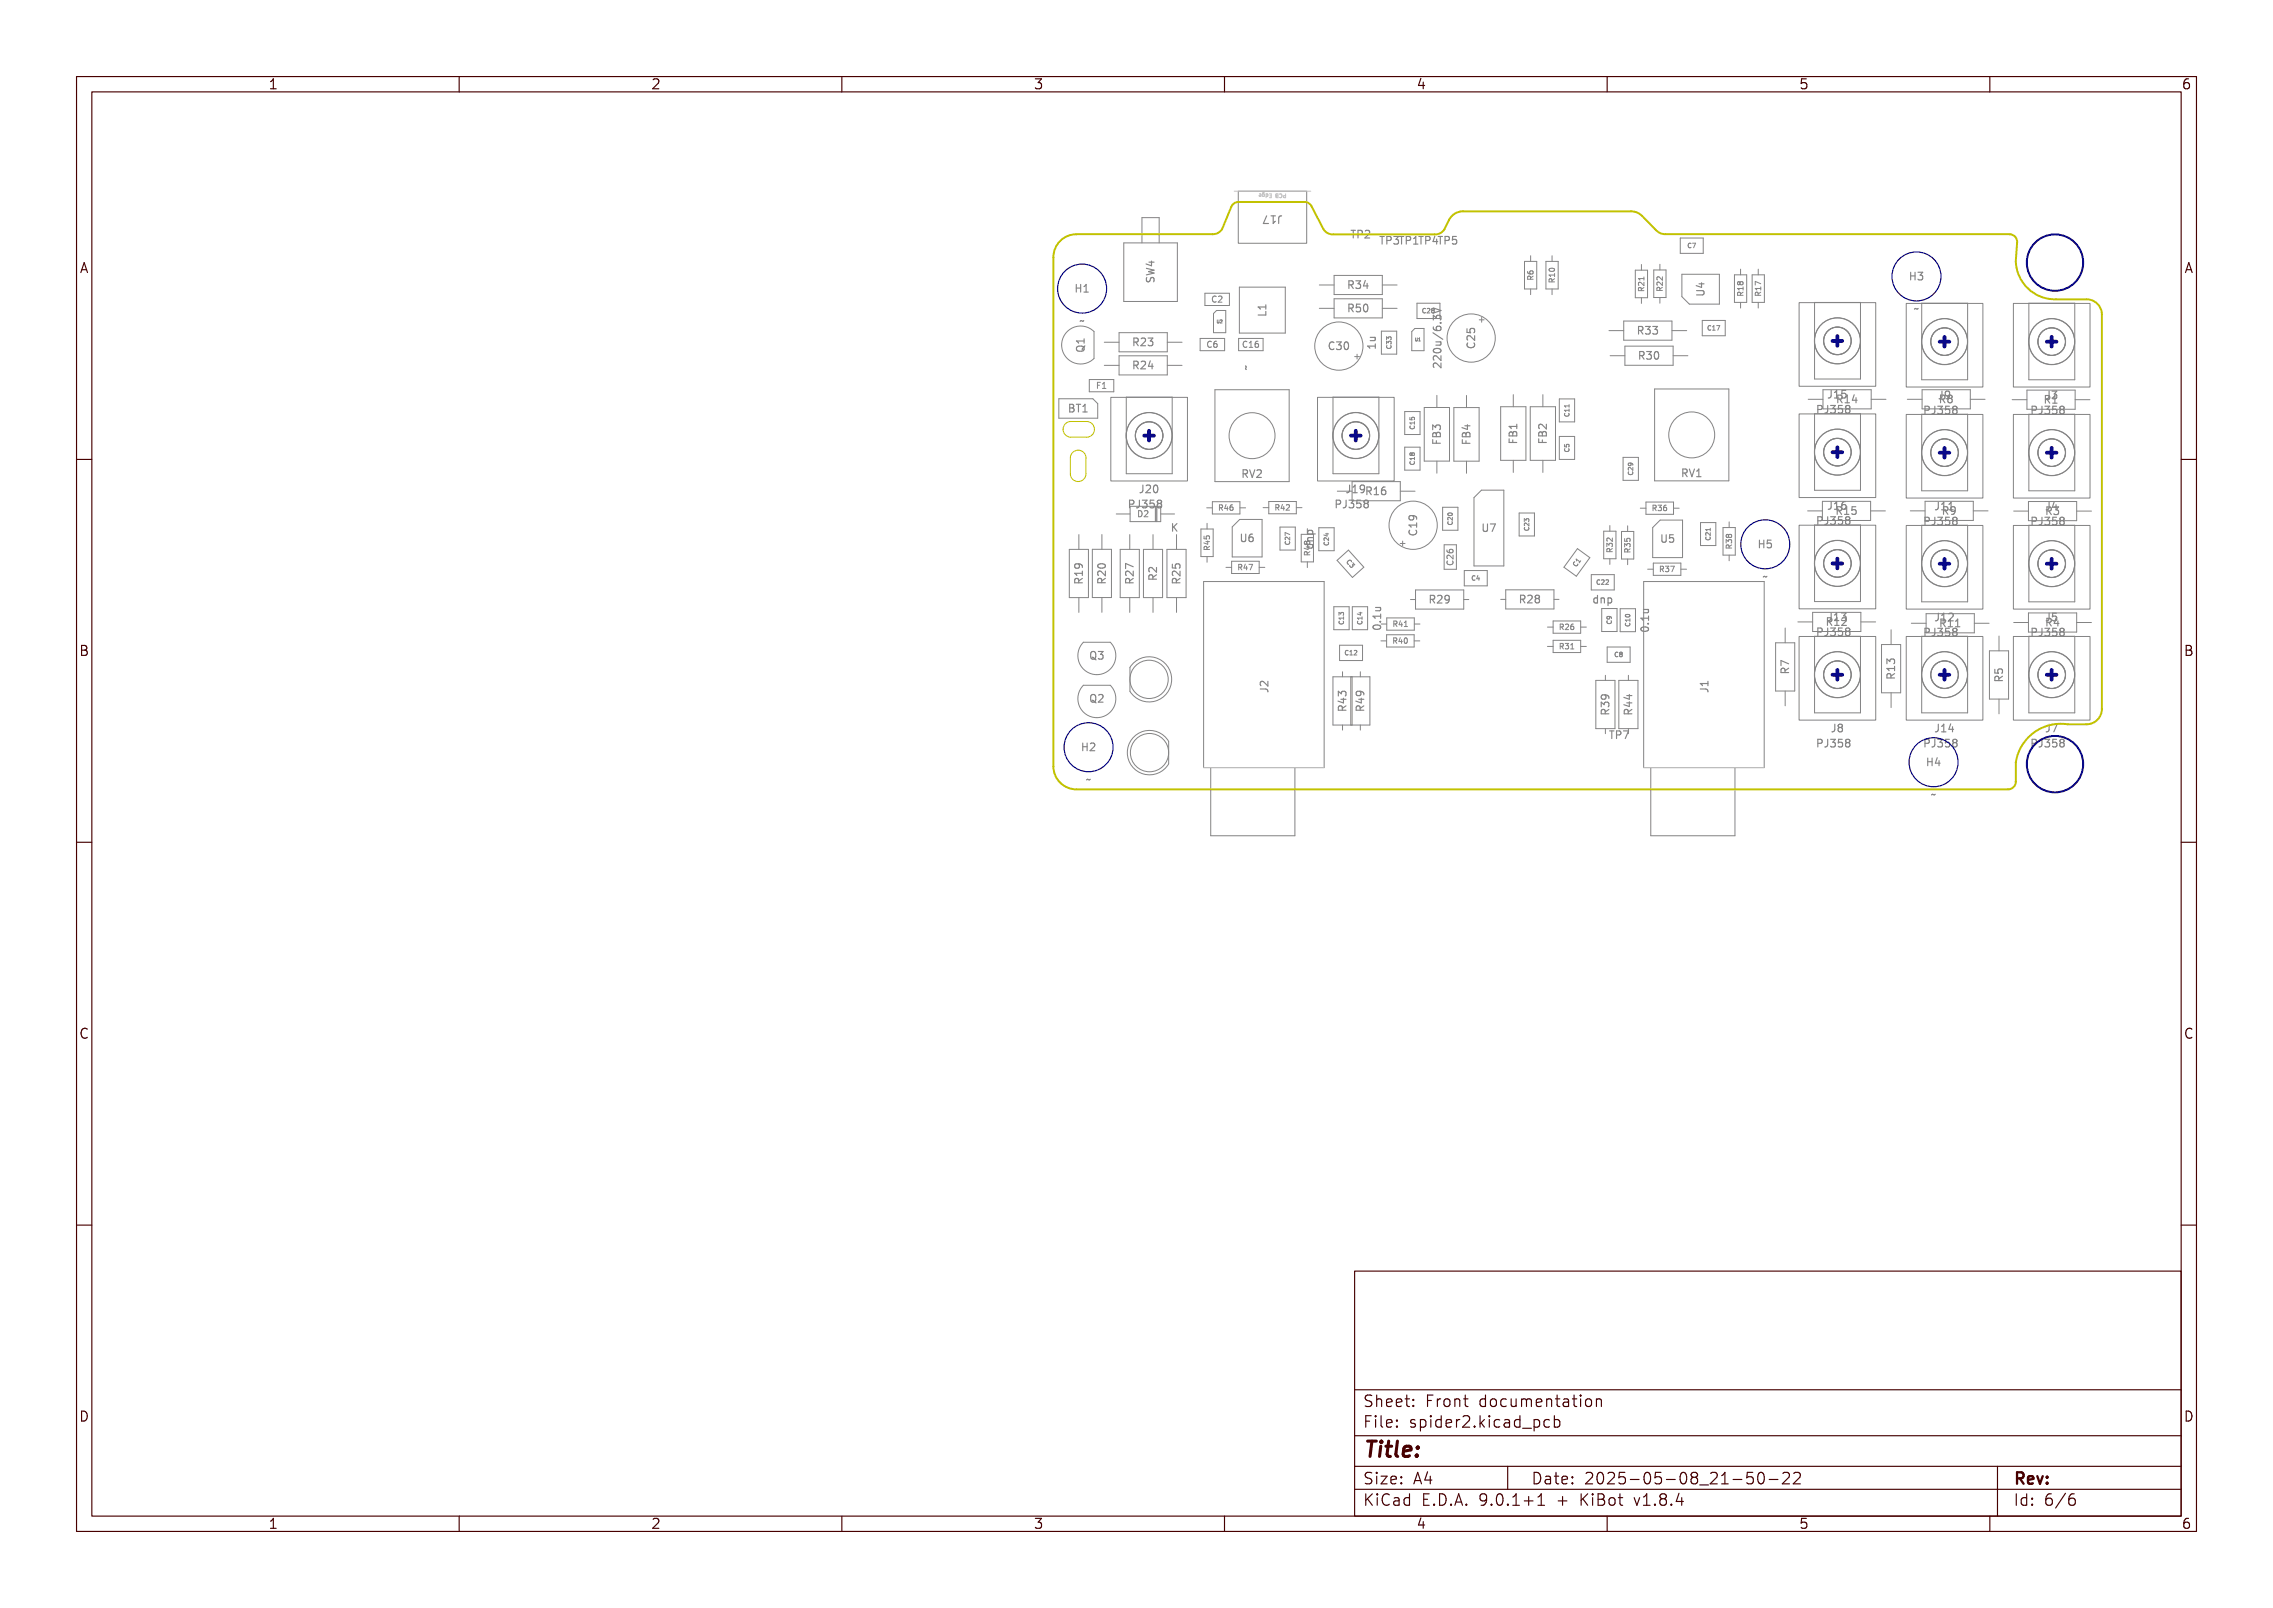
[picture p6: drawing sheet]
<svg xmlns="http://www.w3.org/2000/svg" width="297mm" height="210mm" viewBox="0 0 297 210" stroke-linecap="round" stroke-linejoin="round" font-family="sans-serif">
<defs><g id="words">
<text font-size="2.7" fill="#fff" x="178" y="190.3">Title:</text>
<g font-size="2" fill="#fff">
<text x="178" y="183.8">Sheet: Front documentation</text>
<text x="178" y="186.5">File: spider2.kicad_pcb</text>
<text x="178" y="193.9">Size: A4</text>
<text x="178" y="196.7">KiCad E.D.A. 9.0.1+1 + KiBot v1.8.4</text>
<text x="200" y="193.9">Date: 2025-05-08_21-50-22</text>
<text x="263" y="196.7">Id: 6/6</text>
<text x="263" y="193.9">Rev:</text>
</g>
<g font-size="1.7" fill="#fff">
<text x="35" y="11.6">1</text>
<text x="85" y="11.6">2</text>
<text x="135" y="11.6">3</text>
<text x="185" y="11.6">4</text>
<text x="235" y="11.6">5</text>
<text x="285" y="11.6">6</text>
<text x="10.5" y="35.6">A</text>
<text x="285.5" y="35.6">A</text>
<text x="10.5" y="85.6">B</text>
<text x="285.5" y="85.6">B</text>
<text x="10.5" y="135.7">C</text>
<text x="285.5" y="135.7">C</text>
<text x="10.5" y="185.6">D</text>
<text x="285.5" y="185.6">D</text>
<text x="35" y="199.7">1</text>
<text x="85" y="199.7">2</text>
<text x="135" y="199.7">3</text>
<text x="185" y="199.7">4</text>
<text x="235" y="199.7">5</text>
<text x="285" y="199.7">6</text>
</g>
<g font-size="1.3" fill="#fff">
<text x="167.5" y="28.1" transform="rotate(180 167.5 28.1)">J17</text>
<text x="176.6" y="31.1">TP2</text>
<text x="180.4" y="31.9">TP3TP1TP4TP5</text>
<text x="140.6" y="38.2">H1</text>
<text x="150.8" y="36.7" transform="rotate(-90 150.8 36.7)">SW4</text>
<text x="165.4" y="41.3" transform="rotate(-90 165.4 41.3)">L1</text>
<text x="176.3" y="40.8">R50</text>
<text x="176.3" y="37.7">R34</text>
<text x="222.7" y="38.6" transform="rotate(-90 222.7 38.6)">U4</text>
<text x="249.6" y="36.6">H3</text>
<text x="250" y="40.8">~</text>
<text x="141" y="42.4">~</text>
<text x="141.7" y="45.9" transform="rotate(-90 141.7 45.9)">Q1</text>
<text x="148.2" y="45.2">R23</text>
<text x="173.7" y="45.7">C30</text>
<text x="179.8" y="45.6" transform="rotate(-90 179.8 45.6)">1u</text>
<text x="188.3" y="47.8" transform="rotate(-90 188.3 47.8)">220u/6.3V</text>
<text x="192.7" y="45.4" transform="rotate(-90 192.7 45.4)">C25</text>
<text x="214.1" y="43.7">R33</text>
<text x="214.3" y="47">R30</text>
<text x="139.7" y="53.8">BT1</text>
<text x="148.2" y="48.2">R24</text>
<text x="163.3" y="48.4" transform="rotate(-90 163.3 48.4)">~</text>
<text x="238.9" y="52">J15</text>
<text x="240.1" y="52.6">R14</text>
<text x="253.3" y="52.1">J9</text>
<text x="253.5" y="52.6">R8</text>
<text x="267.2" y="52.7">R1</text>
<text x="267.3" y="52.1">J3</text>
<text x="188.2" y="57.9" transform="rotate(-90 188.2 57.9)">FB3</text>
<text x="192.1" y="57.9" transform="rotate(-90 192.1 57.9)">FB4</text>
<text x="198.2" y="57.8" transform="rotate(-90 198.2 57.8)">FB1</text>
<text x="202.1" y="57.8" transform="rotate(-90 202.1 57.8)">FB2</text>
<text x="237.6" y="54">PJ358</text>
<text x="251.6" y="54.1">PJ358</text>
<text x="265.6" y="54.1">PJ358</text>
<text x="148.9" y="64.4">J20</text>
<text x="162.4" y="62.4">RV2</text>
<text x="176" y="64.4">J19 R16</text>
<text x="219.8" y="62.3">RV1</text>
<text x="147.7" y="66.4">PJ358</text>
<text x="153.1" y="69.4">K</text>
<text x="162.2" y="70.8">U6</text>
<text x="171.6" y="71.6" transform="rotate(-90 171.6 71.6)">dnp</text>
<text x="174.7" y="66.4">PJ358</text>
<text x="185.1" y="69.8" transform="rotate(-90 185.1 69.8)">C19</text>
<text x="193.8" y="69.5">U7</text>
<text x="217.1" y="70.9">U5</text>
<text x="229.9" y="71.6">H5</text>
<text x="237.6" y="68.5">PJ358</text>
<text x="238.9" y="66.6">J16</text>
<text x="240.1" y="67.2">R15</text>
<text x="251.6" y="68.6">PJ358</text>
<text x="252.9" y="66.6">J11</text>
<text x="253.9" y="67.2">R9</text>
<text x="265.6" y="68.6">PJ358</text>
<text x="267.3" y="66.6">J4</text>
<text x="267.4" y="67.2">R3</text>
<text x="141.5" y="76.1" transform="rotate(-90 141.5 76.1)">R19</text>
<text x="144.5" y="76.1" transform="rotate(-90 144.5 76.1)">R20</text>
<text x="148.1" y="76.1" transform="rotate(-90 148.1 76.1)">R27</text>
<text x="151.2" y="75.7" transform="rotate(-90 151.2 75.7)">R2</text>
<text x="154.2" y="76.1" transform="rotate(-90 154.2 76.1)">R25</text>
<text x="230.3" y="75.8">~</text>
<text x="180.4" y="82.3" transform="rotate(-90 180.4 82.3)">0.1u</text>
<text x="186.9" y="78.8">R29</text>
<text x="198.7" y="78.8">R28</text>
<text x="208.2" y="78.8">dnp</text>
<text x="215.4" y="82.6" transform="rotate(-90 215.4 82.6)">0.1u</text>
<text x="237.6" y="83.1">PJ358</text>
<text x="238.8" y="81.7">R12</text>
<text x="238.9" y="81.1">J13</text>
<text x="251.6" y="83.1">PJ358</text>
<text x="252.9" y="81.1">J12</text>
<text x="253.6" y="81.9">R11</text>
<text x="265.6" y="83.1">PJ358</text>
<text x="267.3" y="81.1">J5</text>
<text x="267.4" y="81.8">R4</text>
<text x="142.5" y="86.1">Q3</text>
<text x="233.8" y="87.9" transform="rotate(-90 233.8 87.9)">R7</text>
<text x="247.6" y="88.5" transform="rotate(-90 247.6 88.5)">R13</text>
<text x="261.7" y="89" transform="rotate(-90 261.7 89)">R5</text>
<text x="142.5" y="91.7">Q2</text>
<text x="165.7" y="90.5" transform="rotate(-90 165.7 90.5)">J2</text>
<text x="175.9" y="92.7" transform="rotate(-90 175.9 92.7)">R43</text>
<text x="178.2" y="92.7" transform="rotate(-90 178.2 92.7)">R49</text>
<text x="210.3" y="93.2" transform="rotate(-90 210.3 93.2)">R39</text>
<text x="213.3" y="93.2" transform="rotate(-90 213.3 93.2)">R44</text>
<text x="223.2" y="90.5" transform="rotate(-90 223.2 90.5)">J1</text>
<text x="239.3" y="95.6">J8</text>
<text x="252.9" y="95.6">J14</text>
<text x="267.3" y="95.6">J7</text>
<text x="141.4" y="98.1">H2</text>
<text x="210.4" y="96.5">TP7</text>
<text x="237.6" y="97.6">PJ358</text>
<text x="251.6" y="97.6">PJ358</text>
<text x="251.8" y="100">H4</text>
<text x="265.6" y="97.6">PJ358</text>
<text x="141.8" y="102.3">~</text>
<text x="252.2" y="104.3">~</text>
</g>
<g font-size="1.1" fill="#fff">
<text x="158.4" y="39.5">C2</text>
<text x="157.8" y="45.4">C6</text>
<text x="162.5" y="45.4">C16</text>
<text x="143.3" y="50.8">F1</text>
<text x="148.7" y="67.5">D2</text>
<text x="189.9" y="73.7" transform="rotate(-90 189.9 73.7)">C26</text>
</g>
<g font-size="1" fill="#fff">
<text x="200.4" y="36.5" transform="rotate(-90 200.4 36.5)">R6</text>
<text x="203.2" y="36.8" transform="rotate(-90 203.2 36.8)">R10</text>
<text x="214.8" y="37.9" transform="rotate(-90 214.8 37.9)">R21</text>
<text x="217.3" y="37.9" transform="rotate(-90 217.3 37.9)">R22</text>
<text x="227.8" y="38.6" transform="rotate(-90 227.8 38.6)">R18</text>
<text x="230.1" y="38.6" transform="rotate(-90 230.1 38.6)">R17</text>
<text x="158.1" y="71.8" transform="rotate(-90 158.1 71.8)">R45</text>
<text x="159.3" y="66.7">R46</text>
<text x="166.7" y="66.7">R42</text>
<text x="216" y="66.7">R36</text>
<text x="226.3" y="71.6" transform="rotate(-90 226.3 71.6)">R38</text>
<text x="161.9" y="74.5">R47</text>
<text x="171.2" y="72.5" transform="rotate(-90 171.2 72.5)">R48</text>
<text x="210.7" y="72" transform="rotate(-90 210.7 72)">R32</text>
<text x="213" y="72.1" transform="rotate(-90 213 72.1)">R35</text>
<text x="217" y="74.7">R37</text>
<text x="182.1" y="81.9">R41</text>
<text x="203.9" y="82.3">R26</text>
<text x="182.1" y="84.1">R40</text>
<text x="203.9" y="84.8">R31</text>
</g>
<g font-size=".8" fill="#fff">
<text x="220.6" y="32.4">C7</text>
<text x="185.9" y="40.9">C28</text>
<text x="181.8" y="45.5" transform="rotate(-90 181.8 45.5)">C33</text>
<text x="223.2" y="43.1">C17</text>
<text x="184.8" y="56" transform="rotate(-90 184.8 56)">C15</text>
<text x="205.1" y="59" transform="rotate(-90 205.1 59)">C5</text>
<text x="205.1" y="54.3" transform="rotate(-90 205.1 54.3)">C11</text>
<text x="184.8" y="60.6" transform="rotate(-90 184.8 60.6)">C18</text>
<text x="213.4" y="62" transform="rotate(-90 213.4 62)">C29</text>
<text x="168.6" y="71.1" transform="rotate(-90 168.6 71.1)">C27</text>
<text x="173.6" y="71.1" transform="rotate(-90 173.6 71.1)">C24</text>
<text x="189.8" y="68.5" transform="rotate(-90 189.8 68.5)">C20</text>
<text x="199.8" y="69.2" transform="rotate(-90 199.8 69.2)">C23</text>
<text x="223.5" y="70.5" transform="rotate(-90 223.5 70.5)">C21</text>
<text x="175.9" y="73.5" transform="rotate(48 175.9 73.5)">C3</text>
<text x="192.3" y="75.8">C4</text>
<text x="206" y="74" transform="rotate(-54 206 74)">C1</text>
<text x="208.7" y="76.3">C22</text>
<text x="175.6" y="81.5" transform="rotate(-90 175.6 81.5)">C13</text>
<text x="178" y="81.5" transform="rotate(-90 178 81.5)">C14</text>
<text x="210.6" y="81.5" transform="rotate(-90 210.6 81.5)">C9</text>
<text x="213" y="81.7" transform="rotate(-90 213 81.7)">C10</text>
<text x="175.8" y="85.6">C12</text>
<text x="211" y="85.8">C8</text>
</g>
<text font-size=".7" fill="#fff" x="167.9" y="25.3" transform="rotate(180 167.9 25.3)">PCB Edge</text>
<g font-size=".5" fill="#fff">
<text x="159" y="42.2">U2</text>
<text x="184.9" y="44.5">U1</text>
</g>
</g></defs>
<g fill="none" stroke="#848484" stroke-width=".13">
<path d="M146.8 31.7h7v7.7h-7zM149.2 31.7v-3.3h2.3v3.3M157.4 38.3h3.2v1.6h-3.2zM158.9 38.7a.35 .35 0 0 0-.5 .4 .35 .35 0 0 0 .5 .3M159.2 38.7h.3l.2 .2-.5 .6h.5M161.8 25h8.9v6.8h-8.9zM161.9 37.5h6v6h-6zM172.4 37.2h1.9M174.3 36h6.3v2.5h-6.3zM174.3 39h6.3v2.5h-6.3zM180.6 37.2h2M185.2 39.6h3v2h-3z"/>
<path d="M199.2 34.1h1.6v3.6h-1.6zM199.6 35.4v.2l.2 .2h.4l.1-.2v-.2h-.4v.2l.1 .2M200 36.5v-.4h-.3l-.1 .4h.7M200 33.4v.7M200 37.7v.8M200.3 36.1l-.3 .2M202 34.1h1.6v3.6h-1.6zM202.5 35.1a.34 .34 0 0 1 .4-.1 .34 .34 0 0 1 .2 .3 .35 .35 0 0 1-.4 .2 .35 .35 0 0 1-.3-.4zM202.8 36.8v-.3l-.3-.1-.1 .4h.7M202.8 33.4v.7M202.8 37.7v.8M203.1 36.4l-.3 .2"/>
<path d="M203.1 35.7v.4M203.1 35.9h-.7l.2 .2M213.7 35.3h1.6v3.6h-1.6zM214.5 38l-.1-.4h-.2l-.1 .4h.7M214.5 34.5v.8M214.5 38.9v.7M214.8 36.4h-.7l.2 .2M214.8 36.9v.4l-.5-.4-.2 .1 .1 .3M214.8 37.5l-.3 .3M214.8 36.2v.4M216.1 35.3h1.6v3.6h-1.6zM216.9 37.9l-.1-.3h-.2l-.1 .3h.7"/>
<path d="M216.9 34.5v.8M216.9 38.9v.7M217.2 37.5l-.3 .3M217.2 36.2v.4l-.5-.4-.2 .1 .1 .3M217.2 36.8v.5l-.5-.5-.2 .2 .1 .2M219.6 31.1h3v2h-3zM219.8 35.8h4.9v3.9h-4l-.9-1zM221 31.8a.27 .27 0 0 0-.4 .3 .27 .27 0 0 0 .4 .2M221.2 31.8h.4l-.3 .6M226.6 35.9h1.6v3.6h-1.6zM227.3 36.9l-.1-.1-.2 .1 .2 .3 .1-.1M227.3 36.9l.2-.1 .3 .1-.2 .3-.3-.1"/>
<path d="M227.3 36.9v.2M227.4 38.6v-.4h-.3l-.1 .4h.8M227.4 35.2v.7M227.4 39.5v.7M227.8 38.2l-.4 .2M227.8 37.5v.4M227.8 37.7h-.8l.2 .2M228.9 35.9h1.6v3.6h-1.6zM229.7 38.6v-.4h-.3v.4h.7M229.7 35.2v.7M229.7 39.5v.7M230.1 37.7h-.7l.2 .2"/>
<path d="M230.1 38.2l-.4 .2M230.1 37.1l-.7-.3v.4M230.1 37.5v.4M235.1 39.5h10v10.9h-10zM237.1 39.5h6v10h-6zM249.1 39.6h10v10.9h-10zM251.1 39.6h6v10h-6zM263.1 39.6h10v10.9h-10zM265.1 39.6h6v10h-6zM138.4 52.1h4.4l.6 .6v1.9h-5zM139.4 43.3a2.48 2.48 0 0 1 3.6 0v3.5a2.48 2.48 0 0 1-3.6 0 2.48 2.48 0 0 1 0-3.5zM142.3 49.6h3.2v1.6h-3.2z"/>
<path d="M143.4 50.3h.3M143.8 49.9h-.4v.8M144 50.7h.5M144 50.2l.3-.3v.8M144.3 47.7h1.9M144.3 44.7h1.9M145.1 51.9h10.1v10.9h-10.1zM146.2 43.4h6.3v2.5h-6.3zM146.2 46.5h6.3v2.5h-6.3zM147.2 51.9h6v10h-6zM152.5 47.7h2M152.5 44.7h2"/>
<path d="M156.8 44.2h3.2v1.6h-3.2zM158.3 44.6a.35 .35 0 0 0-.5 .4 .35 .35 0 0 0 .5 .3M158.7 50.9h9.7v12h-9.7zM159 40.6h1.2v2.8h-1.6v-2.5zM159 44.6h-.3l-.1 .2v.4l.1 .2 .3-.1v-.4h-.3l-.1 .1M159.1 41.8v.4l.2-.1v-.3M159.5 41.8h.1l.1 .1-.3 .3h.3M161.8 44.2h3.2v1.6h-3.2zM162.9 44.6a.35 .35 0 0 0-.5 .4 .35 .35 0 0 0 .5 .3M163.2 45.4h.5M163.2 44.8l.3-.2v.8M164.4 44.6h-.3l-.1 .2v.4l.1 .2 .3-.1v-.4h-.3l-.1 .1"/>
<path d="M172.2 51.9h10v10.9h-10zM172.4 40.3h1.9M174.2 51.9h6v10h-6zM177 46.6h.6M177.3 46.3v.6M180.5 43.2h2v3h-2zM180.6 40.3h2M181.2 44.9v-.3l.2 .2 .1-.2h.2v.3M181.2 44.4v-.4l.2 .2 .1-.2h.2v.4M181.2 45.1a.27 .27 0 0 0 .3 .4 .27 .27 0 0 0 .2-.4M183.6 53.8h2v3h-2zM183.6 58.4h2v3h-2z"/>
<path d="M184.2 54.5v.3h.3v-.3h.3v.3M184.3 55.6a.27 .27 0 0 0 .2 .4 .27 .27 0 0 0 .3-.4M184.5 59.3l.1-.2 .2 .2-.1 .2-.2-.1M184.5 59.3l-.1-.2-.2 .2 .1 .2 .2-.1M184.5 59.3v.1M184.8 55.1v.3M184.8 59.7v.4M184.8 55.2h-.6l.2 .2M184.8 59.9h-.6l.2 .2M184.9 42.9h1.2v2.9h-1.6v-2.5zM185 44.1v.4h.2v-.4M185.4 44.5h.2"/>
<path d="M185.4 44.2l.1-.1v.4M186.1 53.2h3.3v7h-3.3zM186.3 40.3a.27 .27 0 0 0-.4 .3 .27 .27 0 0 0 .4 .2M186.5 40.3h.2l.1 .1-.3 .5h.3M187.2 40.5l-.1 .1 .1 .3 .2-.1-.1-.3M187.2 40.5l-.1-.1 .1-.1 .2 .1-.1 .1M187.2 40.5h.1M187.7 51.6v1.6M190 53.2h3.3v7h-3.3zM191.6 51.7v1.5M193.3 41.8h.6M193.6 41.5v.6"/>
<path d="M196.1 53.1h3.3v7h-3.3zM197.7 51.5v1.6M200 53.1h3.2v7h-3.2zM201.6 51.5v1.6M203.7 52.1h2v3h-2zM203.7 57h2v3h-2zM204.4 58.1v.2l.3 .1v-.3h.3v.3M204.5 54a.27 .27 0 0 0 .2 .4 .27 .27 0 0 0 .3-.4M204.5 58.6a.27 .27 0 0 0 .2 .4 .27 .27 0 0 0 .3-.4M205 52.8v.4M205 53.4v.4M205 53.6h-.6l.2 .2"/>
<path d="M205 53h-.6l.2 .2M210.2 43.2h2M210.4 46.5h1.9M212.1 59.7h2v3h-2zM212.2 41.9h6.3v2.5h-6.3zM212.3 45.2h6.3v2.5h-6.3zM216.2 50.8h9.7v12h-9.7zM218.5 43.2h1.9M218.6 46.5h1.9M222.4 41.8h3v2h-3zM223.5 42.6a.27 .27 0 0 0-.3 .2 .27 .27 0 0 0 .3 .3M223.8 43.1h.3"/>
<path d="M223.8 42.7l.1-.2v.6M224.3 42.5h.4l-.2 .6M235.1 54.1h10v10.9h-10zM236.3 52.2h1.9M237.1 54h6v10h-6zM238.2 50.9h6.3v2.5h-6.3zM244.5 52.2h1.9M249.1 54.1h10v10.9h-10zM249.2 52.2h2M251.1 54.1h6v10h-6zM251.2 50.9h6.3v2.5h-6.3zM257.5 52.2h1.9"/>
<path d="M262.9 52.2h2M263.1 54.1h10v10.9h-10zM264.9 51h6.2v2.5h-6.2zM265.1 54.1h6v10h-6zM271.1 52.2h2M139.7 71.8h2.5v6.2h-2.5zM141 69.8v2M141 78v2M142.7 71.7h2.5v6.3h-2.5zM144 69.8v1.9M144 78v2M145.9 67.1h1.8"/>
<path d="M146.4 71.8h2.5v6.2h-2.5zM147.6 69.8v2M147.6 78v2M147.7 66.1h4v2h-4zM148.8 66.7a.4 .4 0 0 1 .4 .4 .4 .4 0 0 1-.4 .4zM149.4 71.8h2.5v6.2h-2.5zM149.5 66.8l.3-.1 .2 .2-.5 .6h.5M150.7 69.8v2M150.7 78v2M151 66.1v2M151.1 66.1v2M151.2 66.1v2"/>
<path d="M151.7 67.1h1.8M152.5 71.8h2.5v6.2h-2.5zM153.7 69.8v2M153.7 78v2M156.9 69.1h1.6v3.6h-1.6zM157.3 76h15.7v24.2h-15.7zM157.3 70v.4h.4l-.1-.4h.4v.1v.3M157.6 70.7h.4M157.7 66.3h.7M157.7 71.8v-.4h-.3l-.1 .4h.7M157.7 68.3v.8M157.7 72.7v.7"/>
<path d="M157.8 70.6v.5l-.5-.2M158 71.4l-.3 .2M158.4 65.5h3.6v1.6h-3.6zM159.3 66.3h.4v-.3l-.4-.1v.8M159.5 66.3l.3 .4M160.2 74.1h.7M160.2 65.9l-.2 .5h.5M160.4 66.2v.5M160.9 73.3h3.6v1.6h-3.6zM161 68.8l1-1h2.9v4.9h-3.9zM161.1 65.9l-.3 .1-.1 .1v.4l.1 .2 .3-.1v-.4h-.3l-.1 .1M161.9 74.1h.3v-.3l-.3-.1v.7"/>
<path d="M162 66.3h.8M162 74.1l.3 .3M162.7 73.7l-.2 .5h.5M162.9 73.9v.5M163.2 73.7h.5l-.3 .7M164.5 74.1h.8M165 66.3h.8M165.8 65.5h3.6v1.6h-3.6zM166.7 66.3h.4v-.3l-.4-.1v.7M166.9 66.3l.2 .3M167.2 68.8h2v3h-2zM167.6 65.9l-.2 .5h.4"/>
<path d="M167.7 66.1v.5M168 70.7a.27 .27 0 0 0 .2 .4 .27 .27 0 0 0 .3-.4M168.1 66l.3-.1 .1 .2-.5 .5h.5M168.5 70.2v.3l-.4-.3-.2 .1 .1 .2M168.5 69.8l-.6-.2v.4M169.4 66.3h.7M170 69.8h1.6v3.6h-1.6zM170.7 71.4h.5M170.7 70.8l-.1-.1-.2 .1 .2 .3 .1-.1M170.7 70.8l.2-.1 .3 .1-.2 .3-.3-.1M170.7 70.8v.2M170.8 72.5v-.4h-.3l-.1 .4h.8"/>
<path d="M170.8 69v.8M170.8 73.4v.7M170.9 71.3v.5l-.5-.2M171.2 72l-.4 .3M172.3 68.9h2v3h-2zM173.1 70.8a.27 .27 0 0 0 .2 .4 .27 .27 0 0 0 .2-.4M173.2 69.7h.4M173.4 69.6v.4l-.4-.1M173.6 70.2v.4l-.4-.4-.2 .2 .1 .2M174.3 79.2h2v3h-2zM174.7 73.2l1.5-1.4 2 2.3-1.5 1.3zM174.7 64.2h2"/>
<path d="M176.6 73.4a.27 .27 0 0 0-.4-.1 .27 .27 0 0 0 0 .4M176.7 62.9h6.3v2.5h-6.3zM176.7 79.2h2v3h-2zM176.8 73.5l.2 .3h-.3l.1 .1-.2 .2-.2-.3M177.8 80v.3l-.5-.1M183 71h.6M183 64.2h1.9M183.3 70.7v.6M184.3 60.3a.27 .27 0 0 0 .2 .4 .27 .27 0 0 0 .3-.4M184.3 78.3h.7M185 77.1h6.3v2.4h-6.3zM187.7 60.2v1.6"/>
<path d="M188.5 66.3h2v3h-2zM188.7 71.1h1.6v3.3h-1.6zM189.1 71.8v.2l.2 .2h.4l.2-.2-.1-.2h-.4v.2l.1 .2M189.1 73.3a.35 .35 0 0 0 .4 .5 .35 .35 0 0 0 .3-.5M189.2 68.1a.27 .27 0 0 0 .3 .4 .27 .27 0 0 0 .2-.4M189.2 67a.29 .29 0 0 1 .4 0 .29 .29 0 0 1 .1 .2 .29 .29 0 0 1-.3 .2 .29 .29 0 0 1-.2-.3zM189.8 67.6v.3l-.5-.3-.1 .1v.2M189.9 72.5v.5l-.6-.5-.2 .2v.3M191.3 78.3h.6M191.3 74.5h3v2h-3zM191.6 60.2v1.6M192.6 65l1-1h2.9v9.9h-3.9z"/>
<path d="M192.7 75.2a.27 .27 0 0 0-.3 .3 .27 .27 0 0 0 .3 .2M193.1 75.2l-.1 .4h.3M193.2 75.4v.4M196.1 78.3h.6M196.7 77h6.3v2.5h-6.3zM197.7 60.1v1.6M198.5 67h2v3h-2zM199.2 68.1v-.4l.2 .2 .1-.1h.2v.3M199.2 68.9a.27 .27 0 0 0 .3 .4 .27 .27 0 0 0 .2-.4M199.8 68.3v.4l-.5-.4-.1 .1v.3M201.6 60.1v1.6M203 78.3h.7"/>
<path d="M205.8 73.4a.27 .27 0 0 0-.1 .4 .27 .27 0 0 0 .5-.1M206 73.3v-.3l.4 .4M206.1 71.7l1.6 1.1-1.7 2.5-1.6-1.2zM206.5 73.2l-.2 .3M207.9 75h3v2.1h-3zM209 75.8a.27 .27 0 0 0-.3 .2 .27 .27 0 0 0 .3 .3M209.3 75.8l.2-.1 .1 .2-.4 .4h.4M209.3 79.5h2v3h-2zM209.5 69.4h1.6v3.6h-1.6zM209.8 75.8l.3-.1 .1 .2-.4 .4h.4M210 71.4v-.4l.2 .2 .1-.2h.3l.1 .1-.1 .3M210.3 72v-.3h-.3v.3h.7"/>
<path d="M210.4 68.6v.8M210.4 73v.7M210.7 71.6l-.4 .3M210.7 70.3v.4l-.5-.4-.2 .1v.3M211.7 79.5h2v3h-2zM211.9 69.4h1.6v3.6h-1.6zM212.3 70.3v.4h.3v-.3l.3-.1 .1 .1-.1 .3M212.3 71.4v-.4l.3 .2v-.2h.3l.1 .1-.1 .3M212.7 72.1l-.1-.4h-.2l-.1 .4h.7M212.7 68.7v.7M212.7 73v.7M212.8 61.6a.27 .27 0 0 0 .3 .4 .27 .27 0 0 0 .2-.4"/>
<path d="M213 71.7l-.3 .2M213 60.5l.1 .1v.2h-.3v-.2l.1-.1h.3l.2 .3M213.4 61v.4l-.5-.4-.1 .2v.2M214.3 66.4h.8M214.8 76h15.7v24.2h-15.7zM215.1 65.6h3.6v1.6h-3.6zM215.3 74.3h.7M216 66.4l.3-.1 .1-.3h-.4v.7M216 73.5h3.6v1.6h-3.6zM216.2 66.4l.2 .3M216.6 66h.5l-.2 .3h.2v.3l-.1 .1-.4-.1M216.9 67.9h2.9v4.9h-3.9v-3.9z"/>
<path d="M217 74.3h.3v-.3l-.3-.1v.8M217.1 74.3l.3 .4M217.6 73.9h.5l-.3 .3 .2 .1v.3l-.1 .1-.3-.1M217.7 66h-.2l-.1 .1v.5l.1 .1 .2-.1v-.3h-.2l-.1 .1M218.3 73.9h.5l-.3 .8M218.7 66.4h.7M219.6 74.3h.8M222.2 68.3h2v3h-2zM222.9 70.1a.27 .27 0 0 0 .3 .4 .27 .27 0 0 0 .2-.4M223.5 69v.3M223.5 69.6v.3l-.5-.3-.1 .1v.2M223.5 69.2h-.6l.1 .1"/>
<path d="M225.1 68.9h1.6v3.6h-1.6zM225.5 70.9v-.4l.3 .2 .1-.2h.3l.1 .1-.1 .3M225.9 69.9l-.2-.1-.2 .1 .2 .3 .2-.1M225.9 69.9l.1-.1 .3 .1-.2 .3-.2-.1M225.9 69.9v.2M225.9 71.6v-.4h-.3l-.1 .4h.8M225.9 68.2v.7M225.9 72.5v.7M226.3 71.2l-.4 .2M235.1 68.6h10v10.9h-10zM236.2 66.7h1.9M236.9 80h6.2v2.5h-6.2z"/>
<path d="M237.1 68.6h6v10h-6zM238.1 65.5h6.3v2.5h-6.3zM244.4 66.7h2M249.1 68.6h10v10.9h-10zM249.6 66.7h1.9M251.1 68.6h6v10h-6zM251.5 65.5h6.3v2.5h-6.3zM257.8 66.7h2M263.1 68.6h10v10.9h-10zM263.1 66.7h2M265.1 65.5h6.2v2.5h-6.2zM265.1 68.6h6v10h-6z"/>
<path d="M271.3 66.7h2M141.6 83.9h3.5a2.48 2.48 0 0 1 0 3.5 2.48 2.48 0 0 1-3.5 0 2.48 2.48 0 0 1 0-3.5zM141.6 89.5h3.5a2.48 2.48 0 0 1 0 3.5 2.48 2.48 0 0 1-3.5 0 2.48 2.48 0 0 1 0-3.5zM148 86.7a2.95 2.95 0 0 1 4.3 0 2.95 2.95 0 0 1-.4 4.4 2.95 2.95 0 0 1-4.3-.8v-3.1zM148.1 96.3a2.9 2.9 0 0 1 4.6 .5v3a2.9 2.9 0 0 1-4.2 .8 2.9 2.9 0 0 1-.4-4.3zM174.2 88.4h4.8v6.3h-4.8zM175 80.4v-.4l.2 .2v-.2h.3v.4M175 81.1a.27 .27 0 0 0 .3 .4 .27 .27 0 0 0 .2-.4M175 84.3h3v2h-3zM175.4 87.7v.7M175.4 94.7v.7M175.6 80.6v.3"/>
<path d="M175.6 80.7h-.6l.1 .2M176.1 85a.27 .27 0 0 0-.3 .2 .27 .27 0 0 0 .3 .3M176.4 85.5h.3M176.4 85.1l.2-.2v.6M176.5 88.4v6.3M176.7 88.4v6.3M176.9 85l.3-.1 .1 .2-.4 .4h.4M177.4 81.1a.27 .27 0 0 0 .3 .4 .27 .27 0 0 0 .2-.4M177.6 80h.4M177.7 87.7v.7M177.7 94.7v.7M178 80.7h-.6l.1 .2"/>
<path d="M178 80.6v.3M180.4 83.7h.8M180.5 81.5h.7M181.2 82.9h3.6v1.6h-3.6zM181.2 80.7h3.6v1.6h-3.6zM182.1 83.7l.3-.1 .1-.2-.4-.1v.7M182.1 81.5h.4v-.3l-.4-.1v.7M182.3 83.7l.2 .3M182.3 81.5l.2 .3M183 83.3l-.2 .5h.4M183 81.1l-.2 .5h.5M183.1 83.5v.5"/>
<path d="M183.2 81.3v.5M183.5 81.8h.4M183.5 81.3l.2-.2v.7M183.5 83.4l.1-.1a.38 .38 0 0 1 .3 .4 .38 .38 0 0 1-.3 .3l-.1-.2zM184.8 83.7h.7M184.8 81.5h.7M202.2 81.9h.7M202.2 84.4h.7M202.9 81.1h3.6v1.6h-3.6zM202.9 83.6h3.6v1.6h-3.6zM203.9 84.4h.3v-.3l-.3-.1v.8M203.9 81.9h.3v-.3l-.3-.1v.7"/>
<path d="M204 81.9l.3 .3M204 84.4l.3 .4M204.5 84h.5l-.3 .3 .2 .1v.3l-.1 .1-.3-.1M204.6 81.6l.2-.1 .2 .2-.5 .5h.5M205.2 84.8h.4M205.2 84.2l.2-.2v.8M205.6 81.5h-.2l-.1 .2-.1 .4 .2 .1h.2v-.4h-.2l-.2 .1M206.5 81.9h.8M206.5 84.4h.8M208.5 88.9h2.5v6.3h-2.5zM209.8 88.2v.7M209.8 95.2v.6"/>
<path d="M210 84.5h3v2h-3zM210 81.1a.27 .27 0 0 0 .3 .4 .27 .27 0 0 0 .2-.4M210.2 80.5l.1 .1v.2h-.3v-.2l.1-.1h.3l.2 .3M211.4 85.2a.27 .27 0 0 0-.4 .3 .27 .27 0 0 0 .4 .2M211.5 88.9h2.5v6.3h-2.5zM211.7 85.4l-.1 .1 .1 .3 .3-.1-.1-.3M211.7 85.4l-.1-.1 .1-.1 .3 .1-.1 .1M211.7 85.4h.2M212.4 80.3a.29 .29 0 0 1 .3-.1 .29 .29 0 0 1 .2 .3 .29 .29 0 0 1-.3 .1 .29 .29 0 0 1-.2-.3zM212.4 81.4a.27 .27 0 0 0 .3 .4 .27 .27 0 0 0 .2-.4M212.8 88.2v.7M212.8 95.2v.6"/>
<path d="M213 80.8v.4M213 81h-.6l.1 .2M232 84h2.5v6.3h-2.5zM233.3 82v2M233.3 90.3v1.9M234.9 81.2h2M235.1 83.1h10v10.9h-10zM237.1 83.1h6v10h-6zM243.1 81.2h2M245.9 84.2h2.4v6.3h-2.4zM247.1 82.2v2M247.1 90.5v1.9"/>
<path d="M249.1 83.1h10v10.9h-10zM249.7 81.4h2M251.1 83.1h6v10h-6zM251.7 80.1h6.3v2.6h-6.3zM258 81.4h1.9M260 85h2.5v6.3h-2.5zM261.2 83.1v1.9M261.2 91.3v1.9M263.1 83.1h10v10.9h-10zM263.1 81.3h2M265.1 80.1h6.2v2.4h-6.2zM265.1 83.1h6v10h-6z"/>
<path d="M271.3 81.3h2M158.2 100.2v9h11v-9M215.7 100.2v9h11v-9"/>
<circle cx="150.1" cy="56.9" r="1.8"/>
<circle cx="150.1" cy="56.9" r="3"/>
<circle cx="150.2" cy="56.9" r="1.8"/>
<circle cx="150.2" cy="56.9" r="3"/>
<circle cx="163.6" cy="56.9" r="3"/>
<circle cx="174.9" cy="45.2" r="3.2"/>
<circle cx="177.2" cy="56.9" r="1.8"/>
<circle cx="177.2" cy="56.9" r="3"/>
<circle cx="192.2" cy="44.2" r="3.2"/>
<circle cx="221" cy="56.8" r="3"/>
<circle cx="240.1" cy="44.5" r="1.8"/>
<circle cx="240.1" cy="59.1" r="3"/>
<circle cx="240.1" cy="44.5" r="3"/>
<circle cx="240.1" cy="59.1" r="1.8"/>
<circle cx="240.1" cy="59" r="1.8"/>
<circle cx="240.1" cy="59" r="3"/>
<circle cx="254.1" cy="59.1" r="1.8"/>
<circle cx="254.1" cy="44.6" r="1.8"/>
<circle cx="254.1" cy="44.6" r="3"/>
<circle cx="254.1" cy="59.1" r="3"/>
<circle cx="268.1" cy="44.6" r="3"/>
<circle cx="268.1" cy="59.1" r="3"/>
<circle cx="268.1" cy="59.1" r="1.8"/>
<circle cx="268.1" cy="44.6" r="1.8"/>
<circle cx="184.6" cy="68.6" r="3.2"/>
<circle cx="240.1" cy="73.6" r="3"/>
<circle cx="240.1" cy="73.6" r="1.8"/>
<circle cx="254.1" cy="73.6" r="1.8"/>
<circle cx="254.1" cy="73.6" r="3"/>
<circle cx="268.1" cy="73.6" r="1.8"/>
<circle cx="268.1" cy="73.6" r="3"/>
<circle cx="150.1" cy="88.7" r="2.5"/>
<circle cx="150.2" cy="98.3" r="2.5"/>
<circle cx="240.1" cy="88.1" r="1.8"/>
<circle cx="240.1" cy="88.1" r="3"/>
<circle cx="254.1" cy="88.1" r="1.8"/>
<circle cx="254.1" cy="88.1" r="3"/>
<circle cx="268.1" cy="88.1" r="1.8"/>
<circle cx="268.1" cy="88.1" r="3"/>
</g>
<g fill="none" stroke="#848484" stroke-width=".15">
<path d="M140.6 37.1v1M140.6 37.6h.6M141.2 37.1v1M141.6 38.1h.6M141.6 37.4l.3-.3v1M149.8 35l1 .3-.7 .2 .7 .2-1 .2M149.8 36.2v.4l.2 .2 .2-.1 .2-.4h.3l.1 .1-.1 .4M150.1 34.2h.7M150.5 34.1v.6l-.8-.2M165.4 39.8v.6M165.5 28.2l-.4 1h.6M166.1 28.2h.6"/>
<path d="M166.4 28.2v1l.3-.3M167.5 28.2a.32 .32 0 0 0-.4 .3v.7M176.3 37.2h.4l.1-.2v-.2l-.2-.1h-.3v1M176.5 37.2l.3 .5M176.5 30.1h.6M176.8 30.1v1M177.2 36.7h.6l-.4 .4 .3 .1v.4l-.1 .1-.4-.1M177.4 30.6h.5l.1-.2v-.2l-.2-.1h-.4v1M177.7 39.7h-.4l-.1 .5 .2-.1 .3 .1 .1 .1-.1 .3-.1 .1-.4-.1M178.3 39.8l.1-.1a.53 .53 0 0 1 .3 .5 .53 .53 0 0 1-.3 .5 .67 .67 0 0 1-.1-.9zM178.4 30.2l.4-.1 .1 .1 .1 .2-.7 .7h.7M178.4 36.6l-.2 .7h.6"/>
<path d="M178.6 37v.7M180.3 30.9h.6M180.6 30.9v1M181.2 31.4h.5l.1-.2-.1-.2-.1-.1h-.4v1M182.1 30.9h.6l-.3 .4 .3 .1v.4l-.2 .1-.4-.1M182.8 30.9h.6M183.1 30.9v1M183.8 31.4h.4l.1-.2v-.2l-.2-.1h-.3v1M184.7 31.9h.6M184.7 31.2l.3-.3v1M185.4 30.9h.6M185.7 30.9v1"/>
<path d="M186.3 31.4h.5l.1-.2-.1-.2-.1-.1h-.4v1M187.5 30.8l-.3 .7h.7M187.7 31.2v.7M187.9 30.9h.6M188.2 30.9v1M188.8 31.4h.5l.1-.2-.1-.2-.1-.1h-.4v1M190.3 30.9h-.5v.5l.1-.1h.3l.1 .2v.3l-.1 .1-.4-.1M221.7 38h.8l.2 .1v.2l-.2 .2h-.8M222 37.1h.7M222.3 36.9v.6l-.7-.2M249.7 35.6v1M249.7 36h.5"/>
<path d="M250.2 35.6v1M250.6 35.6h.6l-.3 .3 .3 .1v.5l-.2 .1-.4-.1M139.8 52.8l.5 .1v.2l-.2 .2a.27 .27 0 0 1 .3 .2 .27 .27 0 0 1-.2 .3h-.4zM139.8 53.3h.3M140.6 52.8h.6M140.7 45.3a.64 .64 0 0 1 1 .1 .34 .34 0 0 1-.4 .5h-.3a.33 .33 0 0 1-.3-.2 .33 .33 0 0 1 0-.4zM140.9 52.8v1M141.5 53.8h.6M141.5 53.1l.3-.3v1M141.6 45.3l-.2 .4M141.6 41.9l-.5 .1M141.7 44.5h-1l.2 .3"/>
<path d="M141.7 44.3v.5M141.8 45.2l-.2 .1M148.2 44.7l.4-.1 .1-.1v-.3h-.2h-.3v1M148.2 47.7l.4-.1 .1-.1v-.2l-.2-.1h-.3v1M148.4 47.7l.3 .5M148.4 44.7l.3 .5M149.1 47.3l.4-.1 .1 .1 .1 .2-.6 .7h.6M149.1 44.2h.4h.1l.1 .2-.6 .8h.6M150 44.2h.6l-.3 .3 .3 .1v.5l-.2 .1-.4-.1M150.3 47.1l-.2 .7h.6M150.5 47.5v.7M162.7 47.8l.1 .1-.1 .2 .1 .2"/>
<path d="M165.4 40.7v.4h-1M165.4 40.1h-1l.3 .3M174.3 44.8a.4 .4 0 0 0-.5-.1 .4 .4 0 0 0-.1 .5 .37 .37 0 0 0 .2 .4 .37 .37 0 0 0 .4 0M174.6 44.7h.7l-.4 .3 .3 .1v.5l-.1 .1-.5-.1M175.8 44.7h.1a.53 .53 0 0 1 .3 .5 .53 .53 0 0 1-.3 .5 .66 .66 0 0 1-.1-1zM176.3 40.2h.4l.1-.1v-.3l-.2-.1h-.3v1M176.5 40.2l.3 .5M179 44.1h.7M179.6 44.1l.1 .1v.2l-.7 .1M179.7 44.9v.6M179.7 45.2h-1l.3 .3M187.2 57.4v.5h1"/>
<path d="M187.2 56.1v-.6l.4 .3 .1-.2h.4l.1 .1-.1 .4M187.2 43.5l1.3 .8M187.3 56.6l.2-.1 .2 .2a.27 .27 0 0 1 .2-.3 .27 .27 0 0 1 .3 .2v.4h-1zM187.3 41.8v-.6l.4 .3 .1-.3h.4l.1 .2-.1 .4M187.3 42.7a.4 .4 0 0 0 .4 .5h.4l.1-.1 .1-.3-.1-.1-.3-.1-.2 .1v.3l.2 .2M187.3 40.2l1 .4-1 .3M187.4 45.6a.54 .54 0 0 1 .9 .2 .57 .57 0 0 1-1-.1zM187.6 44.6h.7M187.7 56.7v.3M187.7 57.6v.3M188.2 44.6l.1 .2-.1 .2-.6 .1M188.2 42.2h.1"/>
<path d="M188.3 47.4v.6l-.7-.6-.2 .1-.1 .1 .1 .4M188.3 46.5v.6l-.7-.6-.3 .1 .1 .4M191.1 57.4v.5h1M191.2 56.6l.2-.1 .2 .2a.27 .27 0 0 1 .2-.2 .27 .27 0 0 1 .3 .2v.3h-1zM191.4 55.6h.7M191.6 56.7v.3M191.6 57.6v.3M191.7 42.9v.5l.5 .1-.1-.2v-.3l.2-.1h.3l.1 .2-.1 .4M191.7 55.5v.6l-.7-.3M191.8 44.8a.4 .4 0 0 0 0 .5 .4 .4 0 0 0 .5 .1 .37 .37 0 0 0 .3-.2 .37 .37 0 0 0 0-.4M192.7 43.8v.7l-.7-.7-.2 .1-.1 .1 .1 .4M197.2 57.3v.5h1"/>
<path d="M197.3 56.5l.2-.1 .2 .2a.27 .27 0 0 1 .2-.3 .27 .27 0 0 1 .3 .2v.4h-1zM197.7 56.6v.3M197.7 57.5v.3M198.2 55.4v.6M198.2 55.7h-1l.3 .3M201.1 57.3v.5h1M201.1 56.5l.2-.1 .2 .2a.27 .27 0 0 1 .3-.3 .27 .27 0 0 1 .3 .2v.4h-1zM201.5 56.6v.3M201.5 57.5v.3M202.1 55.4v.6l-.8-.6-.2 .1v.1v.4M214.1 43.2l.5-.1 .1-.1-.1-.3-.1-.1h-.4v1M214.3 46.4h.4l.1-.2v-.2l-.2-.1h-.3v1"/>
<path d="M214.3 43.2l.4 .4M214.5 46.4l.3 .5M215 42.6h.6l-.3 .4 .3 .1v.4l-.2 .1-.4-.1M215.2 45.9h.6l-.4 .4 .3 .1v.4l-.1 .1-.4-.1M216 42.6h.6l-.4 .4 .3 .1v.4l-.1 .1-.4-.1M216.3 46l.1-.1a.53 .53 0 0 1 .3 .5 .53 .53 0 0 1-.3 .5 .67 .67 0 0 1-.1-.9zM237.5 53.5l.5-.1 .1-.1v-.2l-.2-.1h-.4v1M238.8 53v.7a.32 .32 0 0 1-.4 .3M239.2 53h.6l-.3 .3 .3 .1v.5l-.2 .1-.4-.1M239.3 51v.7a.32 .32 0 0 1-.4 .3M239.7 51.3l.3-.3v1M239.7 52h.6"/>
<path d="M240.1 52.1h.5l.1-.2v-.2l-.2-.1h-.4v1M240.4 52.1l.3 .5M240.7 53h-.5v.4l.1-.1 .4 .1 .1 .1-.1 .4-.1 .1-.4-.1M241.1 52.6h.6M241.1 51.9l.3-.3v1M241.2 51h-.5v.5l.1-.1h.3l.1 .2v.3l-.2 .1-.3-.1M241.3 53.4l-.2-.2 .2-.2h.3l.1 .1-.2 .3M241.3 53.4l-.2 .2v.2l.2 .2 .3-.1 .1-.1v-.3l-.2-.1M241.3 53.4h.2M242.3 51.6l-.3 .7h.7M242.5 51.9v.7M250.6 40.3l-.4 .1"/>
<path d="M251.5 53.6l.5-.1 .1-.1v-.3h-.2h-.4v1M252.8 53.1v.7a.32 .32 0 0 1-.4 .3M253.2 53.1h.6l-.3 .3 .3 .1v.5l-.2 .1-.4-.1M253.6 52.1h.4l.1-.2v-.2l-.2-.1h-.3v1M253.7 51.1v.7a.32 .32 0 0 1-.3 .3M253.8 52.1l.3 .5M254.6 51.7l-.4-.1v-.3l.2-.2 .3 .1a.85 .85 0 0 1-.1 .8M254.6 51.7l-.1 .1 .1 .2M254.6 52l-.3 .1M254.6 52h.1M254.7 51.6l-.1 .1M254.7 51.6h.2l.2 .2-.2 .2"/>
<path d="M254.7 52l-.2 .2v.2l.2 .2h.2l.2-.2v-.2l-.2-.2M254.7 52h.2M254.7 53.1h-.5v.4l.1-.1 .4 .1 .1 .1-.1 .4-.1 .1-.4-.1M254.7 51.5v.1M255.3 53.5l-.2-.2 .2-.2h.2l.2 .1-.2 .3M255.3 53.5l-.2 .2 .1 .3 .1 .1h.2l.2-.2v-.3l-.2-.1M255.3 53.5h.2M265.5 53.6l.5-.1 .1-.1v-.3h-.2h-.4v1M266.8 53.1v.7a.32 .32 0 0 1-.4 .3M267.2 53.1h.6l-.3 .3 .3 .1v.5l-.2 .1-.4-.1M267.3 52.2l.4-.1 .1-.1v-.3h-.2h-.3v1M267.5 52.2l.3 .5"/>
<path d="M267.7 51.1v.7a.32 .32 0 0 1-.3 .3M268.1 51.1h.6l-.3 .4 .3 .1v.4l-.1 .1-.5-.1M268.2 52.7h.6M268.2 51.9l.3-.2v1M268.7 53.1h-.5v.4l.1-.1 .4 .1 .1 .1-.1 .4-.1 .1-.4-.1M269.3 53.5l-.2 .2v.2l.2 .2h.2l.2-.2v-.2l-.2-.2M269.3 53.5l-.2-.2 .2-.2h.2l.2 .1-.2 .3M269.3 53.5h.2M140.9 73.6l.1 .2v.3l-.1 .1-.4-.1-.1-.3 .1-.1a.66 .66 0 0 1 .9 .2v.2M140.9 76.1v-.5l-.1-.1-.3 .1-.1 .1v.4h1M141.4 75.5l-.5 .4M141.4 74.6v.6"/>
<path d="M141.4 74.9h-1l.3 .3M143.5 73.7a.54 .54 0 0 1 .9 .3 .57 .57 0 0 1-1-.1zM144 76.1l-.1-.5-.1-.1-.3 .1-.1 .1v.4h1M144.4 74.6v.6l-.7-.6h-.2l-.1 .2 .1 .4M144.4 75.5l-.4 .4M147.6 65.8h.5l.1-.1-.1-.3-.1-.1h-.4v1M147.6 76.1v-.5l-.2-.1-.2 .1-.1 .1v.4h1M148.1 75.5l-.5 .4M148.1 74l-1-.4v.7M148.1 74.6v.6l-.7-.6h-.2l-.1 .2 .1 .4M148.9 65.3v.7a.32 .32 0 0 1-.4 .3M149.3 65.3h.6l-.4 .4 .3 .1v.4l-.1 .1-.4-.1"/>
<path d="M149.3 63.4v.7a.32 .32 0 0 1-.3 .3M149.8 63.4h.3h.2v.2l-.6 .8h.6M150.6 75.6v-.4l-.2-.1h-.2l-.1 .2v.3h1M150.8 65.3h-.5v.5l.1-.1 .3 .1 .1 .1v.3l-.2 .1-.3-.1M150.9 63.4h.1a.53 .53 0 0 1 .3 .5 .53 .53 0 0 1-.3 .5 .66 .66 0 0 1-.1-1zM151.1 75.1l-.5 .3M151.1 74.1v.6l-.7-.6-.2 .1-.1 .1 .1 .4M151.4 65.8l-.2-.2 .2-.3h.2l.2 .2-.2 .3M151.4 65.8l-.2 .1 .1 .3 .1 .1h.2l.2-.2-.1-.3h-.1M151.4 65.8h.2M153.2 73.7v.5h.5l-.1-.1v-.4l.2-.1 .3 .1 .1 .1-.1 .4M153.2 68.4v1"/>
<path d="M153.4 68.8l.4 .6M153.7 76.1v-.5l-.2-.1-.2 .1-.1 .1v.4h1M153.8 68.4l-.6 .6M154.2 74.6v.6l-.7-.6h-.2l-.1 .2 .1 .4M154.2 75.5l-.5 .4M162.2 69.8v.7l.2 .2h.3l.1-.2v-.7M162.4 61.9l.5-.1 .1-.1v-.3h-.2h-.4v1M162.7 61.9l.3 .5M163.3 61.4l.3 1 .4-1M163.7 69.8h-.3a.66 .66 0 0 0 0 .9l.3-.1 .1-.3-.2-.2-.3 .1-.1 .1M164.2 61.4h.4h.2v.2l-.6 .8h.6M170.5 71.1h1"/>
<path d="M170.9 70.6h.6M170.9 69.7h1M170.9 71.1v.3l.2 .2 .4-.1v-.4M170.9 69.7v-.3l.2-.1 .4 .1v.3M171.5 70.2l-.6 .1v.2l.1 .1M174.6 65.8h.5l.1-.1-.1-.3-.1-.1h-.4v1M175.9 65.3v.7a.32 .32 0 0 1-.4 .3M176.3 65.3h.6l-.3 .4 .2 .1v.4l-.1 .1-.4-.1M176.3 63.3v.8a.32 .32 0 0 1-.3 .2M176.8 64.3h.5M176.8 63.6l.3-.3v1M177.8 65.3h-.5v.5l.1-.1 .3 .1 .1 .1v.3l-.2 .1-.3-.1"/>
<path d="M178.3 63.8l-.2 .2h-.2l-.2-.2 .1-.4 .3-.1 .1 .1a.66 .66 0 0 1-.2 .9h-.2M178.4 65.8l-.2-.2 .2-.3h.2l.2 .2-.2 .3M178.4 65.8l-.2 .1v.2l.2 .2h.3l.1-.2v-.2l-.2-.1M178.4 65.8h.2M178.6 64.1h.5l.1-.2-.1-.2-.1-.1h-.4v1M178.8 64.1l.4 .5M179.6 64.6h.5M179.6 63.9l.2-.3v1M179.7 79.3h.7M180.3 79.3l.1 .2v.2l-.7 .1M181 63.6l-.3 .1a.67 .67 0 0 0 0 .9l.3-.1 .1-.3-.2-.2h-.3l-.1 .2M184.2 69.2a.4 .4 0 0 0 0 .5 .4 .4 0 0 0 .5 .2 .38 .38 0 0 0 .4-.2 .38 .38 0 0 0-.1-.5"/>
<path d="M184.5 67.3l.2 .2v.3l-.2 .1-.3-.1-.1-.3 .1-.1a.66 .66 0 0 1 .9 .2v.2M185.1 68.6h-1l.3 .3M185.1 68.3v.6M186.9 78.3l.5-.1 .1-.1-.1-.3h-.1h-.4v1M187.1 78.3l.4 .5M187.8 77.8h.4h.2v.2l-.6 .8h.6M189.4 78.2l-.2 .2h-.2l-.2-.2 .1-.4h.3h.1a.66 .66 0 0 1-.2 1h-.2M193.8 68.4v.8l.2 .2h.3l.1-.2v-.8M194.7 68.4h.7l-.4 1M198.7 78.3l.5-.1 .1-.1-.1-.3-.1-.1h-.4v1M198.9 78.3l.4 .4M199.6 77.8l.4-.1 .2 .1v.2l-.6 .7h.6"/>
<path d="M200.8 78.2l-.2-.2 .2-.3 .3 .1 .1 .1-.2 .3M200.8 78.2l-.2 .2v.2l.2 .1h.3l.1-.2v-.1l-.2-.2M200.8 78.2h.2M208.7 77.8v1M208.7 78.1h-.3l-.1 .2 .1 .4h.3M209.2 78.2l.2-.1h.2v.7M209.2 78.1v.7M210.1 78.1h.3l.2 .2-.1 .4h-.4M210.1 78.1v1M214.7 79.6h.7M215.3 79.6l.1 .1v.3h-.7M217.2 69.8v.8l.1 .2h.2l.2-.2v-.8"/>
<path d="M218.6 69.8h-.4l-.1 .5 .2-.1 .3 .1 .1 .1-.1 .3-.1 .1-.4-.1M219.9 61.8l.5-.1 .1-.1-.1-.2-.1-.1h-.4v1M220.1 61.8l.4 .5M220.7 61.3l.4 1 .3-1M221.7 62.3h.6M221.7 61.5l.3-.2v1M229.9 70.5v1M229.9 71h.6M230.5 70.5v1M230.9 75.3l-.2 .1-.2-.1-.1 .1M231.4 70.5h-.5v.5l.1-.1 .4 .1 .1 .1-.1 .3-.1 .1-.4-.1M237.5 68h.5l.1-.2v-.2l-.2-.1h-.4v1"/>
<path d="M238.8 67.5v.7a.32 .32 0 0 1-.4 .3M239.2 67.5h.6l-.3 .4 .3 .1v.4l-.2 .1-.4-.1M239.3 65.5v.7a.32 .32 0 0 1-.4 .3M239.7 66.5h.6M239.7 65.8l.3-.3v1M240.1 66.7h.4l.1-.2v-.2l-.2-.1h-.3v1M240.3 66.7l.3 .5M240.7 66.1l.1-.2h.2l.2 .2v.2M240.7 67.5h-.5v.5l.1-.1h.4l.1 .2-.1 .3-.1 .1-.4-.1M241 67.2h.6M241.1 65.5a.39 .39 0 0 0-.4 .4v.4v.2h.3l.2-.2M241.2 66.3l-.2 .2"/>
<path d="M241.2 66.3l.1-.1v1M241.3 67.9l-.2-.2 .2-.2h.2l.2 .2-.2 .2M241.3 67.9l-.2 .2v.2l.2 .2h.2l.2-.2v-.3l-.2-.1M241.3 67.9h.2M242.5 66.2h-.5v.5l.1-.1h.3l.1 .2v.3l-.2 .1-.3-.1M251.5 68.1l.5-.1 .1-.1v-.2l-.2-.1h-.4v1M252.8 67.6v.7a.32 .32 0 0 1-.4 .3M253.2 67.6h.6l-.3 .3 .3 .1v.5l-.2 .1-.4-.1M253.3 65.6v.7a.32 .32 0 0 1-.4 .3M253.7 66.6h.6M253.7 65.9l.3-.3v1M254 66.7h.4l.1-.2v-.2l-.2-.1h-.3v1"/>
<path d="M254.2 66.7l.3 .5M254.7 66.6h.5M254.7 65.9l.2-.3v1M254.7 67.6h-.5v.4l.1-.1 .4 .1 .1 .1-.1 .4-.1 .1-.4-.1M255.3 68l-.2 .2 .1 .3 .1 .1 .3-.1 .1-.1v-.3l-.2-.1M255.3 68l-.2-.2 .2-.2h.2l.2 .1-.2 .3M255.3 68h.2M255.5 66.6l-.2 .2-.3-.1-.1-.1 .1-.4h.3l.1 .1a.66 .66 0 0 1-.2 .9h-.2M265.5 68.1l.5-.1 .1-.1v-.2l-.2-.1h-.4v1M266.8 67.6v.7a.32 .32 0 0 1-.4 .3M267.2 67.6h.6l-.3 .3 .3 .1v.5l-.2 .1-.4-.1M267.5 66.7h.4l.1-.2v-.2l-.2-.1h-.3v1"/>
<path d="M267.7 66.7l.3 .5M267.7 65.6v.7a.32 .32 0 0 1-.3 .3M268.4 66.2h.6l-.3 .4M268.4 65.5l-.2 .7h.6M268.7 65.9v.7M268.7 66.6l.2 .1v.4l-.1 .1-.4-.1M268.7 67.6h-.5v.4l.1-.1 .4 .1 .1 .1-.1 .4-.1 .1-.4-.1M269.3 68l-.2 .2v.2l.2 .2 .3-.1 .1-.1v-.2l-.2-.2M269.3 68l-.2-.2 .2-.2h.2l.2 .1-.2 .3M269.3 68h.2M141.5 97v1M141.5 97.5h.5"/>
<path d="M142 97v1M142.5 97.1l.4-.1 .1 .1v.2l-.6 .7h.6M142.7 85.1a.33 .33 0 0 1 .3 0 .33 .33 0 0 1 .2 .3v.4a.33 .33 0 0 1-.4 .3 .33 .33 0 0 1-.3-.3v-.4zM142.7 90.8a.33 .33 0 0 1 .3-.1 .33 .33 0 0 1 .2 .3v.4a.33 .33 0 0 1-.4 .3 .33 .33 0 0 1-.3-.3v-.4zM142.7 85.8l.3 .2M142.7 91.5l.3 .2M143 86l.2 .2M143 91.7l.2 .1M143.5 85.1h.6l-.3 .4 .3 .1v.4l-.2 .1-.4-.1M143.6 90.8l.3-.1 .2 .1v.2l-.6 .7h.6M164.7 90h.7a.32 .32 0 0 1 .3 .4M165.7 89v.6l-.7-.6h-.2l-.1 .2 .1 .4"/>
<path d="M174.9 90.9v-.6l.4 .3 .1-.3h.4l.1 .2-.1 .4M175.2 91.3h.7M175.4 92.8v-.5l-.2-.1h-.2l-.1 .2v.4h1M175.5 91.2v.6l-.7-.2M175.9 92.2l-.5 .3M177.5 91.3h.7M177.6 90.3l.2 .2v.2l-.2 .2-.3-.1-.1-.3 .1-.2a.66 .66 0 0 1 .9 .3v.2M177.7 92.8v-.5l-.2-.1h-.2l-.1 .2v.4h1M177.9 91.2v.6l-.7-.2M178.2 92.2l-.5 .3M179.5 81.8a.59 .59 0 0 1 .9 .2 .57 .57 0 0 1-1-.1zM180.3 81.2h.1"/>
<path d="M180.4 80.2v.6M180.4 80.5h-1l.3 .3M209.2 92.3v-.6l.4 .3 .1-.3h.4l.1 .2-.1 .4M209.7 90.7l.1 .2v.3l-.1 .1-.4-.1-.1-.3 .1-.1a.66 .66 0 0 1 .9 .2v.2M209.7 93.2v-.5h-.1h-.3l-.1 .1v.4h1M210.2 92.7l-.5 .3M210.3 95.5h.6M210.6 95.5v1M211.2 96l.5-.1 .1-.1-.1-.2-.1-.1h-.4v1M212.1 95.5h.7l-.4 1M212.6 90.8h.6M212.6 91.8h.6"/>
<path d="M212.8 93.2l-.1-.5h-.1h-.3l-.1 .1v.4h1M212.9 91.7v.6l-.7-.3M212.9 90.7v.6l-.7-.2M213.2 92.7l-.4 .3M214.5 82a.59 .59 0 0 1 .9 .2 .57 .57 0 0 1-1-.1zM215.3 81.5h.1M215.4 80.7h-1l.3 .3M215.4 80.5v.5M222.2 90h.7a.32 .32 0 0 1 .3 .4M223.2 89v.6M223.2 89.3h-1l.3 .3M233.2 87.8v-.4l-.2-.1h-.2l-.1 .2v.3h1"/>
<path d="M233.7 87.3l-.5 .3M233.7 86.7l-1-.4v.6M237.5 82.5h.5l.1-.1v-.3l-.2-.1h-.4v1M237.5 97.1l.5-.1 .1-.1v-.2l-.2-.1h-.4v1M238.8 81.2h.5l.1-.2-.1-.2-.1-.1h-.4v1M238.8 82v.7a.32 .32 0 0 1-.4 .3M238.8 96.6v.7a.32 .32 0 0 1-.4 .3M239 81.2l.4 .5M239.2 96.6h.6l-.3 .3 .3 .1v.5l-.2 .1-.4-.1M239.2 82h.6l-.3 .4 .3 .1v.4l-.2 .1-.4-.1M239.3 80v.8a.32 .32 0 0 1-.4 .2M239.7 80.3l.3-.3v1"/>
<path d="M239.7 81h.6M239.7 81.7h.6M239.7 81l.3-.3v1M239.7 94.6v.7a.32 .32 0 0 1-.3 .3M240.4 95l-.2 .2v.3l.2 .1 .2-.1 .1-.1v-.3l-.1-.1M240.4 95l-.2-.2 .2-.2h.2l.1 .2-.1 .2M240.4 95h.2M240.6 80h.6l-.3 .4 .3 .1v.5h-.2h-.4M240.7 80.8l.4-.1 .1 .1 .1 .2-.7 .7h.7M240.7 96.6h-.5v.4l.1-.1 .4 .1 .1 .1-.1 .4-.1 .1-.4-.1M240.7 82h-.5v.5l.1-.1 .4 .1 .1 .1-.1 .3-.1 .1-.4-.1M241.3 97l-.2-.2 .2-.2h.3l.1 .1-.2 .3"/>
<path d="M241.3 97l-.2 .2 .1 .3 .1 .1h.2l.2-.2v-.3l-.2-.1M241.3 97h.2M241.3 82.5l-.2-.2 .2-.3h.2l.2 .2-.2 .3M241.3 82.5l-.2 .1v.2l.2 .2h.3l.1-.2v-.3h-.2M241.3 82.5h.2M246.6 86.7v-.6l.3 .3 .1-.3h.5l.1 .2-.1 .4M247.1 88.5l-.1-.4-.1-.1h-.3v.2v.3h1M247.6 88l-.5 .3M247.6 87v.6M247.6 87.3h-1l.2 .3M251.5 97.1l.5-.1 .1-.1v-.2l-.2-.1h-.4v1M251.5 82.6l.5-.1 .1-.1v-.2l-.2-.1h-.4v1"/>
<path d="M251.9 99v1M251.9 99.5h.6M252.5 99v1M252.8 96.6v.7a.32 .32 0 0 1-.4 .3M252.8 82.1v.7a.32 .32 0 0 1-.4 .3M253.1 99l-.2 .7h.6M253.2 96.6h.6l-.3 .3 .3 .1v.5l-.2 .1-.4-.1M253.2 82.1h.6l-.3 .3 .3 .1v.5l-.2 .1-.4-.1M253.3 94.6v.7a.32 .32 0 0 1-.4 .3M253.3 80.1v.7a.32 .32 0 0 1-.4 .3M253.4 99.3v.7M253.6 81.4l.5-.1 .1-.1-.1-.2-.1-.1h-.4v1"/>
<path d="M253.7 95.6h.6M253.7 94.9l.3-.3v1M253.7 81.1h.6M253.7 80.4l.3-.3v1M253.8 81.4l.4 .5M254.6 81.9h.5M254.6 81.1l.2-.2v1M254.7 80.2l.3-.1 .2 .1v.2l-.6 .7h.6M254.7 96.6h-.5v.4l.1-.1 .4 .1 .1 .1-.1 .4-.1 .1-.4-.1M254.7 82.1h-.5v.4l.1-.1 .4 .1 .1 .1-.1 .4-.1 .1-.4-.1M254.9 94.5l-.2 .7h.6M255.1 94.9v.7"/>
<path d="M255.3 97l-.2-.2 .2-.2h.3l.1 .1-.2 .3M255.3 97l-.2 .2v.2l.2 .2h.2l.2-.2v-.2l-.2-.2M255.3 97h.2M255.3 82.5l-.2-.2 .2-.2h.3l.1 .1-.2 .3M255.3 82.5l-.2 .2 .1 .3 .1 .1 .3-.1 .1-.1v-.3l-.2-.1M255.3 82.5h.2M255.5 81.9h.6M255.5 81.1l.3-.2v1M260.7 87.4v.5h.4l-.1-.1 .1-.3 .1-.1h.4l.1 .2-.1 .3M261.2 88.9l-.1-.5-.1-.1-.3 .1v.1v.4h1M261.7 88.3l-.5 .4M265.5 97.1l.5-.1 .1-.1v-.2l-.2-.1h-.4v1"/>
<path d="M265.5 82.6l.5-.1 .1-.1v-.2l-.2-.1h-.4v1M266.8 96.6v.7a.32 .32 0 0 1-.4 .3M266.8 82.1v.7a.32 .32 0 0 1-.4 .3M267.2 96.6h.6l-.3 .3 .3 .1v.5l-.2 .1-.4-.1M267.2 82.1h.6l-.3 .3 .3 .1v.5l-.2 .1-.4-.1M267.5 81.3l.4-.1 .1-.1v-.3h-.2h-.3v1M267.7 81.3l.3 .5M267.7 94.6v.7a.32 .32 0 0 1-.3 .3M267.7 80.1v.7a.32 .32 0 0 1-.3 .3M268.1 94.6h.7l-.4 1M268.7 80.7l-.3 .7h.6M268.7 80.1h-.5v.5l.1-.1h.4v.2v.3l-.1 .1-.4-.1"/>
<path d="M268.7 96.6h-.5v.4l.1-.1 .4 .1 .1 .1-.1 .4-.1 .1-.4-.1M268.7 82.1h-.5v.4l.1-.1 .4 .1 .1 .1-.1 .4-.1 .1-.4-.1M268.9 81.1v.7M269.3 97l-.2-.2 .2-.2h.3l.1 .1-.2 .3M269.3 97l-.2 .2v.2l.2 .2h.2l.2-.2v-.2l-.2-.2M269.3 97h.2M269.3 82.5l-.2-.2 .2-.2h.3l.1 .1-.2 .3M269.3 82.5l-.2 .2v.2l.2 .2 .3-.1 .1-.1v-.2l-.2-.2M269.3 82.5h.2M142.5 101.8l-.2 .1-.2-.1-.1 .1M252.9 103.7l-.5 .1"/>
</g>
<path d="M138.8 31.3l.5-.4 .7-.2 .6-.1h17.8a1.39 1.39 0 0 0 1.3-.7l1.2-2.9a1 1 0 0 1 .9-.6h8.7a1 1 0 0 1 .9 .5l1.5 3a1.39 1.39 0 0 0 1.3 .7h13.3a1.39 1.39 0 0 0 1.2-.7 3.3 3.3 0 0 1 1.6-2.1l.8-.2h22a2 2 0 0 1 1.5 .6l1.7 1.8a1.7 1.7 0 0 0 1.3 .6h45a1 1 0 0 1 1 1.1l-.2 2.4a5.1 5.1 0 0 0 5.2 5h4a2 2 0 0 1 2 2v51.5a2 2 0 0 1-2 2h-2.5a5.9 5.9 0 0 0-6.7 5v2.5a1 1 0 0 1-1 1h-121.8a3 3 0 0 1-3-3v-66.5a2.99 2.99 0 0 1 1.2-2.3z" fill="none" stroke="#c2c200" stroke-width=".25"/>
<path d="M139.2 55.3l.3-.2 .4-.1h2.1a1.02 1.02 0 0 1 1 1.1 1.02 1.02 0 0 1-1 1h-2.1a1.02 1.02 0 0 1-.9-.6 1.02 1.02 0 0 1 .2-1.2zM140.2 59.1a1.03 1.03 0 0 1 1.1-.2 1.03 1.03 0 0 1 .6 .9v2.1a1.02 1.02 0 0 1-1 1 1.02 1.02 0 0 1-1-1v-2.1v-.4z" fill="none" stroke="#c2c200" stroke-width=".13"/>
<g fill="none" stroke="#c2c2c2" stroke-width=".13">
<path d="M161.3 25h10M164.6 25.3l.2 .1-.1 .2h-.1l-.1-.1h.3M165.2 25.2h-.2v.4h.2v-.2l-.2-.1M165.4 25.3l.3 .1-.1 .2h-.2M165.4 25.3v.5M165.9 25.3h.2v.5h-.2M165.9 25.6h.2M166.7 25.4l.3-.1v.5h-.3l.1-.2-.1-.1zM166.8 25.6h.2M167.2 25.4a.22 .22 0 0 1 .3 .2 .22 .22 0 0 1-.3 .2M168 25.3v.5h-.3v-.2h.3M157.3 100.2h15.7"/>
<path d="M214.8 100.2h15.7"/>
</g>
<g fill="none" stroke="#000084" stroke-width=".25">
<circle cx="268.5" cy="34.3" r="3.7"/>
<circle cx="268.5" cy="99.8" r="3.7"/>
</g>
<g fill="none" stroke="#000084" stroke-width=".5">
<path d="M149.5 56.9h1.3M150.1 56.3v1.2M176.5 56.9h1.3M177.2 56.3v1.2M239.4 59.1h1.3M239.4 44.5h1.3M240.1 43.9v1.3M240.1 58.4v1.3M253.4 44.6h1.3M253.4 59.1h1.3M254.1 44v1.3M254.1 58.5v1.3"/>
<path d="M267.4 44.6h1.3M267.4 59.1h1.3M268.1 44v1.3M268.1 58.5v1.3M239.4 73.6h1.3M240.1 73v1.2M253.4 73.6h1.3M254.1 73v1.3M267.4 73.6h1.3M268.1 73v1.3M239.4 88.1h1.3M240.1 87.5v1.3"/>
<path d="M253.4 88.1h1.3M254.1 87.5v1.3M267.4 88.1h1.3M268.1 87.5v1.3"/>
</g>
<g fill="none" stroke="#000084" stroke-width=".15">
<circle cx="141.4" cy="37.7" r="3.2"/>
<circle cx="250.4" cy="36.1" r="3.2"/>
<circle cx="230.7" cy="71.1" r="3.2"/>
<circle cx="142.2" cy="97.6" r="3.2"/>
<circle cx="252.6" cy="99.6" r="3.2"/>
</g>
<g fill="none" stroke="#480000" stroke-width=".15">
<path d="M10 10h277v190h-277zM12 12h273v186h-273zM35.3 11.6h.8M35.3 10.7l.4-.4v1.3M60 10v2M85.3 10.4l.2-.1 .5 .1a.35 .35 0 0 1 0 .5l-.7 .7h.8M110 10v2M135.3 10.3h.8l-.4 .5a.35 .35 0 0 1 .4 .2v.3l-.1 .2-.5 .1-.2-.1M160 10v2M185.7 10.2l-.4 1h.9M186 10.7v.9M210 10v2"/>
<path d="M236 10.3h-.6l-.1 .6 .2-.1 .5 .1 .1 .1-.1 .5-.2 .1h-.3l-.2-.1M260 10v2M286 10.3a.52 .52 0 0 0-.7 .6v.4l.2 .2 .3 .1 .2-.1 .1-.5-.1-.1-.4-.1-.3 .2M10.6 35.6l.4-1.3 .4 1.3M10.7 35.2h.6M285.6 35.6l.4-1.3 .4 1.3M285.7 35.2h.6M10 60h2M285 60h2M10.7 84.3h.4l.2 .1v.3l-.2 .2a.35 .35 0 0 1 .3 .3 .35 .35 0 0 1-.2 .4h-.5zM10.7 84.9h.4M285.7 84.3h.4l.2 .1v.3l-.2 .2a.35 .35 0 0 1 .3 .3 .35 .35 0 0 1-.2 .4h-.5z"/>
<path d="M285.7 84.9h.4M10 110h2M285 110h2M11.4 134.4a.52 .52 0 0 0-.6 0 .52 .52 0 0 0-.2 .6 .49 .49 0 0 0 .2 .5 .49 .49 0 0 0 .6 0M286.4 134.4a.52 .52 0 0 0-.6 0 .52 .52 0 0 0-.2 .6 .49 .49 0 0 0 .3 .5 .49 .49 0 0 0 .5 0M10 160h2M285 160h2M177 166h108v32h-108zM10.7 184.3a.66 .66 0 0 1 .7 .6 .66 .66 0 0 1-.7 .7zM35.3 198.7l.4-.4v1.3M35.3 199.6h.8M60 198v2"/>
<path d="M85.3 198.4l.2-.1 .5 .1a.35 .35 0 0 1 0 .5l-.7 .7h.8M110 198v2M135.3 198.3h.8l-.4 .5a.35 .35 0 0 1 .4 .2v.4l-.1 .1-.5 .1-.2-.1M160 198v2M177 194.5h108M177 191.5h108M177 187.5h108M177 181.5h108M178.5 185.6h.5M178.5 195.1v1.5M178.7 195.7l.6 .9M179.2 184.9h-.7v1.5"/>
<path d="M179.2 192.4l-.5-.1a.36 .36 0 0 0-.3 .4 .36 .36 0 0 0 .3 .3 .55 .55 0 0 1 .5 .4 .38 .38 0 0 1-.2 .4l-.6-.1M179.2 182.3l-.5-.1a.36 .36 0 0 0-.3 .4 .36 .36 0 0 0 .3 .3 .55 .55 0 0 1 .5 .4 .38 .38 0 0 1-.2 .4l-.6-.1M179.3 195.1l-.8 .9M179.7 184.9v.1M179.7 185.4v1M179.7 184.9l.1 .1h-.1M179.9 182.2v1.5M179.9 192.3v.1M179.9 192.8v1M179.9 192.3l-.1 .1h.1M179.9 192.3l.1 .1h-.1M179.9 182.8a.37 .37 0 0 1 .6 .1v.8"/>
<path d="M180 195.1v.1M180 195.6v1M180 195.1l-.1 .1h.1M180.5 192.8h.7l-.7 1h.7M180.5 184.9v1.3l.2 .2M181.2 185.9l.7-.2-.1-.2-.4-.1-.2 .2v.7l.2 .1 .4-.1M181.2 183.2l.7-.1-.1-.3-.4-.1-.2 .2v.7l.2 .1 .4-.1M181.5 195.2a.6 .6 0 0 0-.7 0 .6 .6 0 0 0-.2 .8 .56 .56 0 0 0 .3 .5 .56 .56 0 0 0 .6 0M181.7 193.3l.8-.1-.1-.3-.4-.1-.3 .2 .1 .7 .2 .1 .4-.1M182.2 195.7l.1-.1 .4 .1 .1 .9M182.5 183.2l.7-.1-.1-.3-.4-.1-.2 .2v.7l.2 .1 .4-.1M182.5 186.3h.1l-.1 .1"/>
<path d="M182.5 186.3v.1M182.5 185.5v.1M182.5 185.5h.1l-.1 .1M182.8 196h-.5a.29 .29 0 0 0-.2 .3 .29 .29 0 0 0 .2 .3l.5-.1M183.1 193.7h.1l-.1 .1M183.1 193.7h-.1l.1 .1M183.1 192.9v.1M183.1 193.7v.1M183.1 192.9h.1l-.1 .1M183.1 192.9h-.1l.1 .1M183.6 182.7h.6M183.8 182.2v1.3l.1 .1 .3 .1"/>
<path d="M184.2 195.7l-.5-.1-.2 .3v.4l.1 .2 .1 .1 .5-.1M184.2 195.1v1.5M184.7 183.6h-.1l.1 .1M184.7 182.8v.1M184.7 183.6v.1M184.7 182.8h-.1l.1 .1M184.7 193.8l.5-1.5 .5 1.5M184.9 193.4h.7M184.9 185.5l-.4-.1-.2 .2 .1 .2 .5 .2 .1 .1-.1 .2-.2 .1-.4-.1M185.6 185.5l.4-.1 .3 .3v.4l-.1 .2-.2 .1-.4-.1M185.6 185.4v1.5M185.7 198.2l-.4 1h.9"/>
<path d="M186 198.7v.9M186 195.8h.5M186.5 192.2l-.3 1.1h.9M186.5 182.9h.5M186.7 195.1h-.7v1.5h.7M186.9 192.8v1M187 184.9v.1M187 185.4v1M187 184.9l-.1 .1h.1M187.2 182.2h-.7v1.5M187.4 196.5h.1l-.1 .1M187.4 196.5h-.1l.1 .1"/>
<path d="M187.4 196.5v.1M187.8 182.7v1M188.1 195.1a.79 .79 0 0 1 .9 .5 .79 .79 0 0 1-.3 .9l-.6 .1zM188.2 182.7a.38 .38 0 0 0-.4 .3M188.3 185.5l-.4-.1-.3 .3v.4l.1 .2 .2 .1 .4-.1M188.3 184.9v1.5M188.8 182.8a.41 .41 0 0 1 .7 .2v.4a.41 .41 0 0 1-.4 .3 .41 .41 0 0 1-.4-.3v-.4zM189 185.9l.7-.2-.1-.2-.4-.1-.2 .2v.7l.2 .1 .4-.1M189.6 196.5h.1l-.1 .1M189.6 196.5h-.1l.1 .1M189.6 196.5v.1M190.1 196.6l.5-1.5 .5 1.5"/>
<path d="M190.1 182.8a.37 .37 0 0 1 .6 .1v.8M190.1 182.7v1M190.2 196.2h.8M190.3 185.4v1M190.7 185.4a.38 .38 0 0 0-.4 .3M191.2 185l.2-.1h.3a.41 .41 0 0 1 .3 .6l-.9 .9h.9M191.2 182.7h.6M191.5 182.2v1.3v.1l.3 .1M191.6 196.5h.1l-.1 .1M191.6 196.5h-.1l.1 .1M191.6 196.5v.1M192.7 186.3v.1"/>
<path d="M192.7 186.3h-.1l.1 .1M193.4 184.9v1.5M193.5 185.8l.5 .6M194 185.4l-.6 .6M194.1 182.8l-.4-.1-.3 .3v.4l.1 .2 .2 .1 .4-.1M194.1 182.2v1.5M194.2 195.7l-.2 .3h-.3l-.3-.3v-.3l.1-.2 .5-.1 .2 .1a.99 .99 0 0 1-.4 1.4h-.3M194.6 184.9v.1M194.6 185.4v1M194.6 184.9l-.1 .1h.1M194.6 184.9l.1 .1h-.1M194.8 182.8a.41 .41 0 0 1 .4-.1 .41 .41 0 0 1 .3 .3v.4a.41 .41 0 0 1-.4 .3 .41 .41 0 0 1-.4-.3z"/>
<path d="M194.9 196.5h.1l-.1 .1M194.9 196.5h-.1l.1 .1M194.9 196.5v.1M195.7 195.2a.36 .36 0 0 1 .3-.1 .36 .36 0 0 1 .3 .3 .77 .77 0 0 1-.4 1.2 .92 .92 0 0 1-.2-1.4zM196 185.5l-.5-.1-.3 .3v.4l.2 .2 .1 .1 .5-.1M196.6 185.5l.1-.1 .5 .1v.9M196.8 182.8l-.4-.1-.3 .3v.4l.1 .2 .2 .1 .4-.1M197 191.5v3M197 196.5h.1l-.1 .1M197 196.5v.1M197.2 185.7l-.5 .1a.29 .29 0 0 0-.2 .3 .29 .29 0 0 0 .2 .3l.5-.1M197.5 182.7v.9a.41 .41 0 0 0 .6 0"/>
<path d="M197.7 196.6h.8M197.7 195.5l.4-.4v1.5M198.1 182.7v1M198.6 185.5l-.4-.1-.3 .3v.4l.1 .2 .2 .1 .4-.1M198.6 184.9v1.5M198.8 182.8a.37 .37 0 0 1 .7 .1M198.8 182.7v1M199 186.5h1.1M199.2 196h1.1M199.5 182.9l.2-.2 .3 .1 .1 .9M199.5 182.9v.8M199.7 195.4v1.2"/>
<path d="M200.5 185.4v1.5M200.5 192.3a.79 .79 0 0 1 .8 .5 .79 .79 0 0 1-.3 .9l-.5 .1zM200.5 185.5l.4-.1 .3 .3v.4l-.2 .2-.1 .1-.4-.1M200.7 183.2l.8-.1-.1-.3-.4-.1-.3 .2 .1 .7 .2 .1 .4-.1M201 196.6h.8M201 195.5l.4-.4v1.5M202 192.9l.1-.1 .4 .1 .1 .9M202.1 182.8a.37 .37 0 0 1 .6 .1v.8M202.1 182.7v1M202.5 185.5l-.5-.1-.3 .3v.4l.2 .2 .1 .1 .5-.1M202.6 193.2h-.5a.29 .29 0 0 0-.2 .3 .29 .29 0 0 0 .2 .3l.5-.1M203.1 192.8h.6"/>
<path d="M203.1 185.5l.4-.1 .3 .3v.4l-.1 .2-.2 .1-.4-.1M203.1 184.9v1.5M203.2 182.7h.6M203.3 192.3v1.3l.1 .1 .3 .1M203.5 182.2v1.3v.1l.3 .1M203.6 196h1.1M204.1 193.3l.7-.1-.1-.3-.4-.1-.2 .2 .1 .7 .1 .1 .4-.1M204.2 195.4v1.2M204.3 182.8l.2-.1 .4 .1 .1 .9M205 183.1h-.5a.29 .29 0 0 0-.3 .3 .29 .29 0 0 0 .3 .3l.5-.1M205.5 193.7v.1M205.5 193.7h-.1l.1 .1"/>
<path d="M205.5 192.9v.1M205.5 192.9h-.1l.1 .1M205.5 182.7h.5M205.7 182.2v1.3v.1l.3 .1M206.5 182.2v.1M206.5 182.7v1M206.5 182.2l.1 .1h-.1M206.6 195.1v1.5M206.8 195.7l.7 .9M207.2 182.8a.41 .41 0 0 1 .4-.1 .41 .41 0 0 1 .4 .3v.4a.41 .41 0 0 1-.4 .3 .41 .41 0 0 1-.4-.3zM207.2 192.4l.3-.1h.3a.41 .41 0 0 1 .2 .6l-.8 .9h.9M207.5 195.1l-.9 .9"/>
<path d="M208.1 195.1v.1M208.1 195.6v1M208.1 195.1l-.1 .1h.1M208.1 195.1l.1 .1h-.1M208.6 182.8a.37 .37 0 0 1 .6 .1v.8M208.6 182.7v1M208.8 195.1h.5a.36 .36 0 0 1 .3 .4 .36 .36 0 0 1-.3 .3 .4 .4 0 0 1 .4 .4 .4 .4 0 0 1-.3 .4h-.6zM208.8 195.8h.5M208.9 192.4a.35 .35 0 0 1 .6 .2 .77 .77 0 0 1-.5 1.2 1 1 0 0 1-.1-1.4zM210 198v2M210.1 192.4l.2-.1h.4a.41 .41 0 0 1 .2 .6l-.9 .9h1M210.4 195.7a.41 .41 0 0 1 .6 .2v.4a.41 .41 0 0 1-.4 .3 .41 .41 0 0 1-.4-.3v-.4z"/>
<path d="M211.5 195.6h.5M211.7 195.1v1.3v.1l.3 .1M212.3 192.3h-.7l-.1 .7 .2-.1h.5l.2 .3-.1 .5-.2 .1h-.4l-.2-.1M213 193.2h1.2M213.5 195.6l.4 1 .3-1M214.7 196.6h.9M214.7 195.5l.5-.4v1.5M215 192.4a.36 .36 0 0 1 .3-.1 .36 .36 0 0 1 .3 .3 .77 .77 0 0 1-.4 1.2 .91 .91 0 0 1-.2-1.4zM216.2 196.5h.1l-.1 .1M216.2 196.5v.1M217 192.3h-.7l-.1 .7 .3-.1h.5l.1 .3-.1 .5-.2 .1h-.3l-.3-.1M217.2 195.7l-.3 .3v.3l.3 .3h.3l.2-.3v-.3l-.2-.3"/>
<path d="M217.2 195.7l-.3-.3 .1-.2 .2-.1h.3l.2 .3v.2l-.2 .1M217.2 195.7h.3M217.7 193.2h1.2M218.4 196.5h.1l-.1 .1M218.4 196.5h-.1l.1 .1M218.4 196.5v.1M219.4 195l-.4 1.1h1M219.7 192.4a.36 .36 0 0 1 .3-.1 .36 .36 0 0 1 .3 .3 .77 .77 0 0 1-.4 1.2 .91 .91 0 0 1-.2-1.4zM219.7 195.6v1M221.2 192.9h-.1a.31 .31 0 0 1-.1-.4 .31 .31 0 0 1 .2-.2l.5 .1a.31 .31 0 0 1 .1 .3 .31 .31 0 0 1-.3 .2M221.2 192.9l-.2 .3v.3l.2 .3 .5-.1 .1-.2-.1-.4-.2-.2M221.2 192.9h.3"/>
<path d="M222.1 193.9h1.1M223.5 192.4l.2-.1h.4a.41 .41 0 0 1 .2 .6l-.8 .9h.9M225 193.8h.8M225 192.7l.4-.4v1.5M226.5 193.2h1.1M229 192.3h-.7l-.1 .7 .3-.1h.5l.1 .3-.1 .5-.2 .1h-.3l-.3-.1M229.8 192.4a.36 .36 0 0 1 .4-.1 .36 .36 0 0 1 .3 .3 .77 .77 0 0 1-.5 1.2 .91 .91 0 0 1-.2-1.4zM231.2 193.2h1.1M233 192.4l.2-.1h.3a.41 .41 0 0 1 .2 .6l-.8 .9h.9M234.4 192.4l.2-.1h.4a.41 .41 0 0 1 .2 .6l-.9 .9h.9M236 198.3h-.6l-.1 .6 .2-.1 .5 .1 .1 .1-.1 .5-.2 .1h-.3l-.2-.1M260 198v2"/>
<path d="M261 191.5v6.5M263.5 195.1v1.5M264.8 195.7l-.4-.1-.3 .3v.4l.1 .2 .2 .1 .4-.1M264.8 195.1v1.5M265.5 196.5h.1l-.1 .1M265.5 196.5v.1M265.5 195.7v.1M265.5 195.7h.1l-.1 .1M268 195.1a.6 .6 0 0 0-.7 .6v.6l.2 .2 .4 .1 .2-.1 .1-.5-.2-.3h-.4l-.3 .3M269.9 195l-1.3 2M271 195.1a.6 .6 0 0 0-.7 .6v.6l.2 .2 .4 .1 .2-.1 .1-.5-.2-.3h-.4l-.3 .3M285.7 184.3a.66 .66 0 0 1 .7 .6 .66 .66 0 0 1-.7 .7z"/>
<path d="M286 198.3a.52 .52 0 0 0-.7 .6v.5l.2 .1 .3 .1 .2-.1 .1-.5-.1-.1-.4-.1-.3 .2"/>
</g>
<path d="M263.6 193.1h.5a.41 .41 0 0 0 .3-.4 .41 .41 0 0 0-.3-.4h-.5v1.5M263.9 193.1l.5 .7M265 193.3l.7-.2-.1-.2-.4-.1-.2 .2 .1 .7 .1 .1 .4-.1M266.2 192.8l.4 1 .3-1M267.5 193.6l.1 .1-.1 .1M267.5 193.6l-.1 .1 .1 .1M267.5 192.9v.1M267.5 193.6v.2M267.5 192.9h.1l-.1 .1M267.5 192.9h-.1l.1 .1" fill="none" stroke="#480000" stroke-width=".3"/>
<g fill="none" stroke="#480000" stroke-width=".4">
<path d="M178.7 188.2h1.1M179.3 188.2l-.3 2M180.4 188.9l-.1 1.3M180.5 188.2l-.1 .1 .1 .1M180.5 188.2l.1 .1-.1 .1M180.5 188.2v.2M181.1 188.9h.7M181.5 188.2l-.3 1.7 .1 .2 .4 .1M182.6 188.2l-.2 1.7 .1 .2 .1 .1M183.4 189.5l1-.1-.1-.4-.2-.1-.5 .1-.2 .2-.1 .7 .1 .2 .2 .1 .6-.1M185.1 190l.1 .1-.1 .1M185.1 190l-.1 .1 .1 .1"/>
<path d="M185.1 190v.2M185.3 189l-.1 .2M185.3 189v.1l-.1 .1M185.3 189l-.1 .1v.1"/>
</g>
<use href="#words"/>
</svg>
